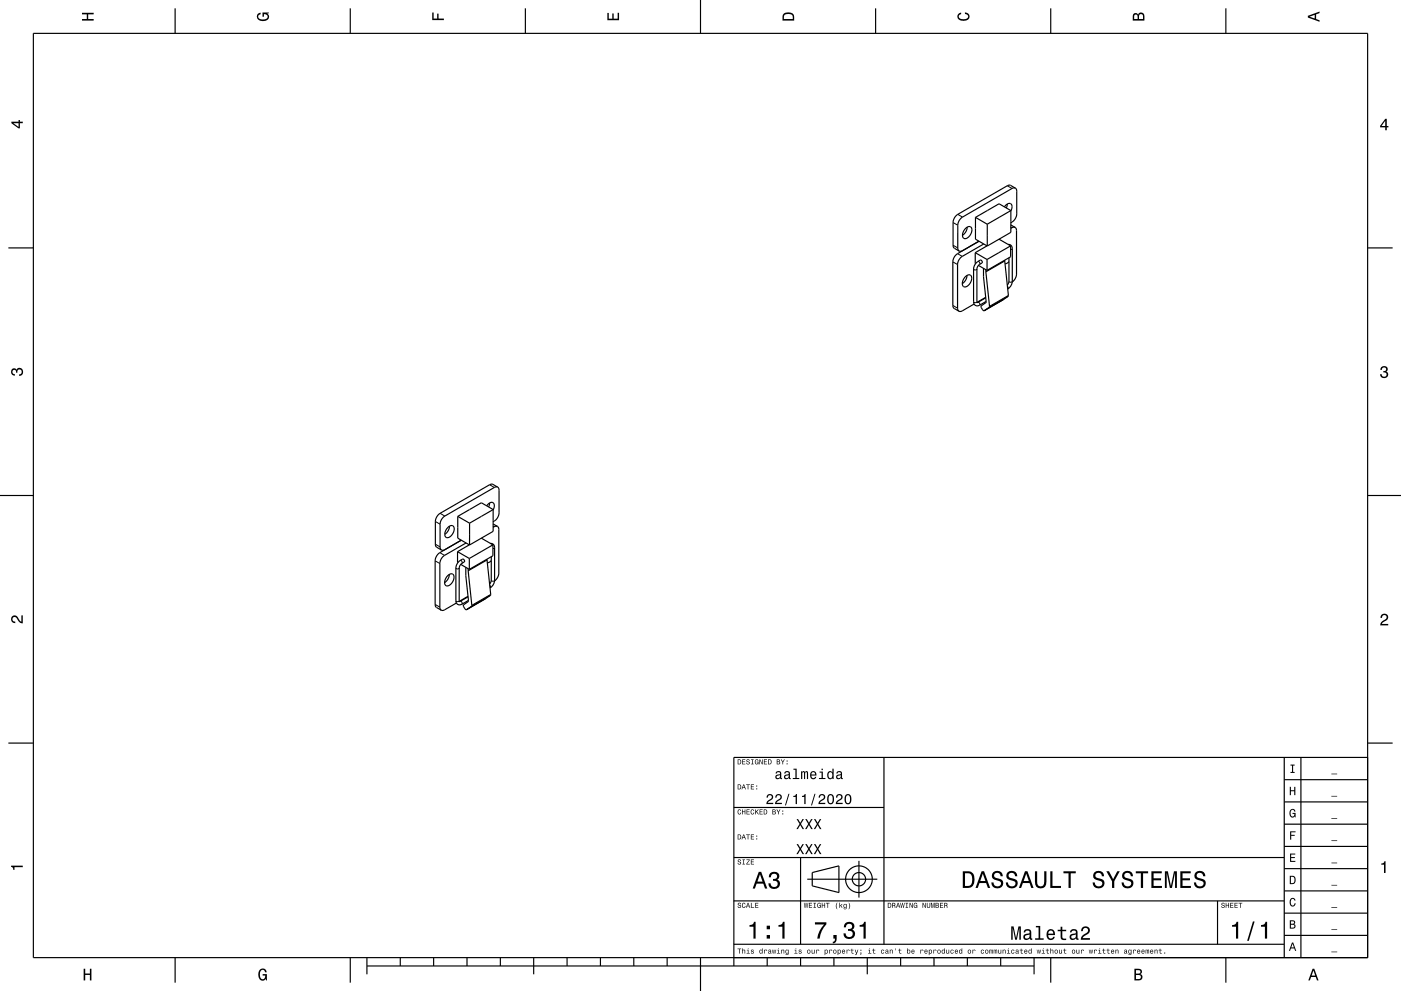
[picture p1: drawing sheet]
<svg xmlns="http://www.w3.org/2000/svg" width="420mm" height="297mm" viewBox="0 0 420 297" stroke-linecap="round" stroke-linejoin="round" font-family="sans-serif">
<g fill="none" stroke="#000" stroke-width=".3">
<path d="M302 55.7l1.4 .8M285.6 78.5l1.5 .8M285.7 73.5l1.4 .8M285.7 66.7l1.4 .8M287.1 76l1.4 .8M287.1 64.2l1.4 .9M293.2 78.4l.5 .3v.5M303 68.1l.3 .2M303.5 74.5l-.5 .3M285.6 91.5l1.5 .9M291.9 90.4l.4 .3 .6-.3M291.9 80.6l.4 .3 .6-.3"/>
<path d="M293.2 90.6l.5 .3v.6M300.7 89.8l-5.6 3.3M302 85.8l.3 .5-.1 .3M302.2 88.8l-5.6 3.3M302.3 88.5l-5.6 3.3M302.5 84.3l.4 .3 .6-.3M130.5 156.3l1.4 .8M131.9 153.8l1.4 .9M146.8 145.3l1.4 .8M147.8 157.7l.3 .2M130.5 168.1l1.4 .8M130.5 163.1l1.4 .8"/>
<path d="M131.9 165.6l1.4 .8M136.7 170.2l.4 .3 .6-.3M138 168l.5 .3v.5M145.5 179.4l-5.6 3.3M146.8 175.4l.3 .5-.1 .3M147 178.4l-5.6 3.3M147.1 178.1l-5.7 3.3M147.3 173.9l.4 .3 .6-.3M148.3 164.1l-.5 .3M130.5 181.1l1.4 .9M136.7 180l.4 .3 .6-.3M138 180.2l.5 .3v.6"/>
</g>
<g fill="none" stroke="#000" stroke-width=".35">
<path d="M10 10h400v277h-400zM52.5 2.5v7.5M105 2.5v7.5M157.5 2.5v7.5M210 0v10M262.5 2.5v7.5M315 2.5v7.5M367.5 2.5v7.5M304.4 56.4l.4 .9v7.1l-.6 1.4-1.2 1M304.4 56.4l-1 .1-14.9 8.6-.6 .5-.8 1.8v6.9l.4 .9M304.4 56.4l-1.6-.9-.6 .1-15.6 9.1-.9 1.7v7.3l.3 .6 1.5 .9M2.5 74.3h7.5"/>
<path d="M289.5 68.4a1.05 1.05 0 0 1 1.5-.4 1.05 1.05 0 0 1 .3 1.5 1.94 1.94 0 0 1-2.5 1.8l-.2-1.2zM290 68.1l-.5 1.4-1 1M292.4 75.7v3.3M292.4 75.7l3.5 2.1M292.4 65.2l3.6 2M292.4 65.2v6.5l3.6 2M293.3 79.5l2.6 1.5M293.5 72.3l-5 2.9h-1M293.5 72.3l-6.6 3.8-.8 .9-.4 .9v13.8l.2 .6 1.6 1M294.9 73.1l-6.6 3.9-1.1 1.5-.1 13.9 .4 .9M295.9 77.8v3.2M295.9 73.7l-3.5 2"/>
<path d="M296 67.2v6.5M299.5 71.7l3.5 2M301.1 62l.4-.5a1.05 1.05 0 0 1 1.5-.4 1.05 1.05 0 0 1 .3 1.5l-.3 .6M301.2 78.2l1.1 10.3-.1 .3-1.5 1M301.2 78.2l-5.7 3.3M301.2 78v.2M302 61.1l-.3 1.2M302.2 73.3l.1-.1a1.12 1.12 0 0 1 1.2 1.3l-.1 10.1a2.87 2.87 0 0 1-1.3 2M302.5 78.4l-1.2 .7M302.5 77.2v7.1l-.5 1.1M303 73.7v3.3l-7.1 4M303 73.7l-7.1 4.1"/>
<path d="M303 67.4l1.3 .8M303 63.1l-3.5-2-7.1 4.1M303 63.1l-7 4.1M303 63.1v6.5l-7 4.1M304.3 68.2l.4 .9v13.2l-.4 1.4-.8 .8M304.3 68.2l-.6-.1-.7 .3M410 74.3h7.5M289.4 82.9a1.05 1.05 0 0 1 1.5-.4 1.05 1.05 0 0 1 .3 1.5 1.94 1.94 0 0 1-2.4 1.8l-.3-1.2zM289.9 82.5l-.5 1.5-.9 1M292 91.1l-3.6 2.1-.9 .1M294.8 80.4v2.5l.8 7.7-1.4 1-.1 .4 .6 1 .4 .1M295.1 93.1h.1"/>
<path d="M295.5 89.1l-2.6 1.5M295.5 89.3l-2.6 1.3v-10.3a2.59 2.59 0 0 1 1.6-1.6l-.4-.7a2.87 2.87 0 0 0-2.2 2.6v9.8a1.14 1.14 0 0 0 .5 1.1 1.14 1.14 0 0 0 1.3 0l1.9-1.2M295.5 81.5l1.2 10.3-.1 .3-1.5 1M295.5 80.8v.7M300.7 89.8l-5.6 3.3M300.7 89.8h.1M302.1 85.3l-.1 .1M0 148.5h10M134.3 158.1a1.05 1.05 0 0 1 1.5-.5 1.05 1.05 0 0 1 .3 1.5 1.93 1.93 0 0 1-2.5 1.8l-.2-1.2zM134.8 157.7l-.5 1.4-1 1M137.2 154.8l3.6 2M137.2 154.8v6.5l3.6 2v-6.5"/>
<path d="M145.9 151.6l.4-.5a1.05 1.05 0 0 1 1.5-.5 1.05 1.05 0 0 1 .3 1.6l-.3 .6M146.8 150.7l-.3 1.2M147.8 157l1.3 .8M147.8 152.7v6.5l-10.6 6.1M147.8 152.7l-3.5-2-7.1 4.1M147.8 152.7l-7 4.1M149.1 157.8l.4 .9v13.2l-.4 1.4-.8 .8M149.1 157.8l-.6-.1-.7 .3M149.2 146l-1 .1-15.4 9-.5 .8-.4 1.1v6.9l.4 .9M149.2 146l.4 .9v7.1l-.6 1.4-1.2 1M149.2 146l-1.6-.9-.8 .1-14.9 8.6-.6 .6-.8 1.8v7.1l.3 .6 1.5 .9M410 148.5h10"/>
<path d="M132.3 164.8h1l5-2.9-6.6 3.8-.8 .9-.4 .9v13.8l.2 .6 1.6 1M134.2 172.5a1.05 1.05 0 0 1 1.5-.4 1.05 1.05 0 0 1 .3 1.5 1.94 1.94 0 0 1-2.4 1.8l-.3-.6 .1-.8zM134.7 172.2l-.5 1.4-.9 1M137.2 165.3l3.5 2.1M137.2 165.3v3.3M138.1 169.1l2.6 1.5M139.6 170v2.5l.8 7.5v.3l-1.4 1-.1 .3 .6 1 .4 .1M139.7 162.7l-6.6 3.9-1 1.3-.2 1v13.1l.4 .9M140.3 178.7l-2.6 1.5M140.3 178.9l-2.6 1.3v-10.3a2.57 2.57 0 0 1 1.6-1.6l-.4-.7a2.87 2.87 0 0 0-2.2 2.6v9.8a1.14 1.14 0 0 0 .5 1.1 1.14 1.14 0 0 0 1.3 0l1.9-1.2M140.3 171.1l1.1 10.3v.3l-1.5 1M140.3 170.4v.7"/>
<path d="M140.7 167.4v3.2M144.3 161.3l3.5 2M145.5 179.5l-5.6 3.2M145.5 179.4v.1M146 167.8l1.1 10.3-.1 .3-1.5 1M146 167.8l-5.7 3.3M146 167.6v.2M146.9 174.9l-.1 .1M147 162.9h.1a1.11 1.11 0 0 1 1.2 1.2l-.1 10.2a2.87 2.87 0 0 1-1.3 1.9M147.3 168l-1.2 .7M147.3 166.8v7.1l-.5 1.1M147.8 163.3l-7.1 4.1"/>
<path d="M147.8 163.3v3.3l-7.1 4M136.8 180.7l-3.6 2.1-.9 .1M139.9 182.7h.1M2.5 222.7h7.5M265 227v56M385 233.7h25M385 227v60M390 227v60M410 222.7h7.5M410 227h-190v62.5M220 257h165M220 242h45"/>
<path d="M240 257v26M257.5 258v11M385 253.7h25M385 247h25M385 240.3h25M220 270h165M242 263.5h21M243.5 261.5l8-2v8l-8-2zM365 270v13M385 273.7h25M385 267h25M385 260.3h25"/>
<path d="M52.5 287v7.5M105 287v7.5M110 289.5h200M110 287v5M120 287v2.5M130 287v2.5M140 287v2.5M150 287v2.5M160 287v5M170 287v2.5M180 287v2.5M190 287v2.5"/>
<path d="M200 287v2.5M210 287v10M220 283h165M230 287v2.5M240 287v2.5M250 287v2.5M260 287v5M270 287v2.5M280 287v2.5M290 287v2.5M300 287v2.5M310 287v5"/>
<path d="M315 287v7.5M367.5 287v7.5M385 280.3h25"/>
<circle cx="257.5" cy="263.5" r="2"/>
<circle cx="257.5" cy="263.5" r="4"/>
</g>
<g fill="#000">
<path d="M24.6 3.8h3.5v.5h-1.7v1.4h1.7v.5h-3.5v-.5h1.4v-1.4h-1.4z" fill-rule="evenodd"/>
<path d="M77.3 4.2l.8-.4v.5l-.3 .1a.68 .68 0 0 0-.4 .6 .68 .68 0 0 0 .4 .6 1.68 1.68 0 0 0 2.4-.6 .93 .93 0 0 0-1.1-.8v.8h-.4v-1.3h1.9v.3l-.5 .1 .4 .4a1.19 1.19 0 0 1-.9 1.7 1.9 1.9 0 0 1-2.6-1.3z" fill-rule="evenodd"/>
<path d="M129.6 3.8h.4v1.8h1.1v-1.5h.4v1.5h1.6v.4h-3.5z" fill-rule="evenodd"/>
<path d="M182.1 3.9h.4v1.7h1.1v-1.6h.4v1.6h1.2v-1.8h.4v2.3h-3.5z" fill-rule="evenodd"/>
<path d="M235 4a2.21 2.21 0 0 0-.4 2.2h3.5v-1.2a1.92 1.92 0 0 0-3.1-1zM235.3 4.4l.4-.2a1.45 1.45 0 0 1 2 .8v.7h-2.7l.1-1z" fill-rule="evenodd"/>
<path d="M287.3 4.2l.8-.4v.4l-.3 .1a.66 .66 0 0 0-.4 .6 .66 .66 0 0 0 .4 .6 1.69 1.69 0 0 0 2.5-.5 .9 .9 0 0 0-1-.8v-.5a1.24 1.24 0 0 1 1.4 1.1 1.24 1.24 0 0 1-1.1 1.4 1.93 1.93 0 0 1-2.6-1.2z" fill-rule="evenodd"/>
<path d="M339.8 4.2l-.2 2h3.5v-1.4a.98 .98 0 0 0-.7-1 .98 .98 0 0 0-1.2 .6 .84 .84 0 0 0-1.4-.2zM340.1 4.5l.4-.1 .4 .1 .1 1.2h-1zM341.6 4.4l.4-.2a.58 .58 0 0 1 .7 .7v.8h-1.2z" fill-rule="evenodd"/>
<path d="M392.1 4.7v.6l3.5 1.2v-.4l-1-.4v-1.4l1-.4v-.4zM392.6 5l1.5-.5v1z" fill-rule="evenodd"/>
<path d="M3.4 36.5v.4l2.1 1.6h.5v-1.6h.8v-.4h-.8v-.5h-.4v.5zM4 36.9h1.6v1.1z" fill-rule="evenodd"/>
<path d="M415.3 35.6l-1.6 2.1v.5h1.6v.8h.4v-.8h.5v-.4h-.5v-2.2zM415.3 36.2v1.6h-1.1z" fill-rule="evenodd"/>
<path d="M3.6 110.6a.86 .86 0 0 1 1.4 .2 1.12 1.12 0 0 1 1.5-.4 1.12 1.12 0 0 1 .3 1.6l-.5 .6-.6 .1v-.5a.72 .72 0 0 0 .9-.6 .72 .72 0 0 0-.8-.8 .72 .72 0 0 0-.6 .9h-.4a.62 .62 0 0 0-.4-.8 .62 .62 0 0 0-.8 .5 .62 .62 0 0 0 .5 .7h.4l-.1 .5a1.17 1.17 0 0 1-1-.7 1.17 1.17 0 0 1 .2-1.3z" fill-rule="evenodd"/>
<path d="M414.1 110a1.01 1.01 0 0 1 1.5-.2 1.01 1.01 0 0 1 0 1.6 1.12 1.12 0 0 1 .4 1.5 1.12 1.12 0 0 1-1.6 .3l-.6-.5-.1-.6h.5a.72 .72 0 0 0 .7 .9 .72 .72 0 0 0 .7-.8 .72 .72 0 0 0-.9-.6v-.4a.62 .62 0 0 0 .8-.4 .62 .62 0 0 0-.5-.8 .62 .62 0 0 0-.7 .5v.4h-.5z" fill-rule="evenodd"/>
<path d="M3.6 184.7a1.22 1.22 0 0 1 2 .8l.8 .8v-1.9h.4v2.4a2.76 2.76 0 0 1-2-1.8 .69 .69 0 0 0-1.1 .5 .69 .69 0 0 0 .9 .8v.4a1.19 1.19 0 0 1-1.2-.6 1.19 1.19 0 0 1 .2-1.4z" fill-rule="evenodd"/>
<path d="M414.2 184.2a1.18 1.18 0 0 1 1.9 .3 1.18 1.18 0 0 1-1 1.7l-.8 .8h1.9v.4h-2.4a2.76 2.76 0 0 1 1.8-2 .69 .69 0 0 0-.5-1.1 .69 .69 0 0 0-.8 .9h-.4z" fill-rule="evenodd"/>
<path d="M221.1 227.6v1.5h.5a.77 .77 0 0 0 .6-.8 .77 .77 0 0 0-.6-.7zM221.4 227.8a.58 .58 0 0 1 .6 .5 .58 .58 0 0 1-.6 .6zM222.5 227.6v1.5h.9v-.2h-.7v-.5h.7v-.2h-.7v-.4h.7v-.2zM223.9 227.7a.6 .6 0 0 0 0 .6 .6 .6 0 0 0 .7 .3 .33 .33 0 0 1-.3 .4 .33 .33 0 0 1-.4-.4h-.2a.54 .54 0 0 0 .6 .6 .54 .54 0 0 0 .5-.7 .54 .54 0 0 0-.8-.4 .28 .28 0 0 1 .2-.4 .28 .28 0 0 1 .4 .3h.2l-.1-.2-.2-.2zM225.2 227.6v.2h.3v1.1h-.3v.2h.7v-.2h-.2v-1.1h.2v-.2zM226.4 227.8a.72 .72 0 0 0-.2 .9 .72 .72 0 0 0 1 .3l.2 .1v-.8h-.5v.2h.3l-.2 .4a.52 .52 0 0 1-.6-.6 .52 .52 0 0 1 .7-.4l.3 .1-.3-.4zM227.7 227.6v1.5h.1v-1.2l.6 1.2h.2v-1.5h-.1v1.2l-.6-1.2zM229 227.6v1.5h1v-.2h-.8v-.5h.7v-.2h-.7v-.4h.7v-.2zM230.3 227.6v1.5h.5a.77 .77 0 0 0 .6-.8 .77 .77 0 0 0-.6-.7zM230.5 227.8a.58 .58 0 0 1 .6 .5 .58 .58 0 0 1-.6 .6zM232.9 227.6v1.5h.5a.42 .42 0 0 0 .5-.3 .42 .42 0 0 0-.3-.5l.2-.2-.1-.4zM233.1 227.8h.3a.23 .23 0 0 1 .2 .2 .23 .23 0 0 1-.2 .2h-.3zM233.1 228.4h.3a.26 .26 0 0 1 .3 .2 .26 .26 0 0 1-.3 .3h-.3zM234.1 227.6l.5 .9v.6h.2v-.6l.5-.9h-.3l-.3 .7-.4-.7zM235.8 228.8v.3h.3v-.3zM235.8 227.9v.3h.3v-.3z" fill-rule="evenodd"/>
<path d="M221.1 235.1v1.5h.5a.77 .77 0 0 0 .6-.8 .77 .77 0 0 0-.6-.7zM221.4 235.3a.58 .58 0 0 1 .6 .5 .58 .58 0 0 1-.6 .6zM222.8 235.1l-.5 1.5h.2l.2-.5h.5l.2 .5h.2l-.5-1.5zM223 235.3l.2 .7h-.5zM223.7 235.1v.2h.5v1.3h.2v-1.3h.4v-.2zM225.1 235.1v1.5h.9v-.2h-.7v-.5h.7v-.2h-.7v-.4h.7v-.2zM226.7 236.3v.3h.3v-.3zM226.7 235.4v.3h.3v-.3z" fill-rule="evenodd"/>
<path d="M232.7 231.3l-.2 .5h.4a.47 .47 0 0 1 .5-.4 .47 .47 0 0 1 .4 .6l-.2 .1a.78 .78 0 0 0-1.1 .4 .78 .78 0 0 0 .6 1l.8-.3 .1 .2 .4 .1v-.3h-.2v-1.4a.87 .87 0 0 0-.6-.7 .87 .87 0 0 0-.9 .2zM232.9 232.6l.9-.3v.4a.51 .51 0 0 1-.5 .5 .51 .51 0 0 1-.5-.5zM235.3 231.3l-.2 .5h.4a.47 .47 0 0 1 .5-.4 .47 .47 0 0 1 .4 .6l-.2 .1a.78 .78 0 0 0-1.1 .4 .78 .78 0 0 0 .6 1l.8-.3 .1 .2 .4 .1v-.3h-.2v-1.4a.87 .87 0 0 0-1.5-.5zM235.5 232.6l.9-.3v.4a.51 .51 0 0 1-.5 .5 .51 .51 0 0 1-.5-.5zM237.9 230.4v.3h.6v2.5h-.8v.3h1.9v-.3h-.8v-2.8zM240.2 231.2v2.3h.3v-1.8l.3-.3 .2 .3v1.8h.4v-1.8l.3-.3 .2 .4v1.7h.4l-.1-2.2-.4-.2-.5 .3-.4-.3-.4 .3v-.2zM243.1 231.4a1.25 1.25 0 0 0-.2 1.4 1.25 1.25 0 0 0 1.2 .7l.6-.7h-.4l-.5 .4a.65 .65 0 0 1-.6-.8h1.6v-.1a.96 .96 0 0 0-.5-1.1 .96 .96 0 0 0-1.2 .2zM243.4 231.6l.6-.1 .4 .6h-1.2zM245.7 231.2v.4h.6v1.6h-.8v.3h2v-.3h-.8v-2zM246.3 230.4v.4h.4v-.4zM248.2 231.4a1.28 1.28 0 0 0-.2 1.3 1.28 1.28 0 0 0 1.1 .8l.4-.4v.4h.4v-3.1h-.4v1.1a.77 .77 0 0 0-1.3-.1zM248.5 231.7a.53 .53 0 0 1 .6-.3 .53 .53 0 0 1 .4 .5v.4a.71 .71 0 0 1-.6 .9 1.02 1.02 0 0 1-.4-1.5zM251 231.3l-.3 .5h.4a.47 .47 0 0 1 .6-.4 .47 .47 0 0 1 .3 .6l-.2 .1a.78 .78 0 0 0-1.1 .4 .78 .78 0 0 0 .6 1l.8-.3 .1 .2 .5 .1v-.3h-.2l-.1-1.4a.87 .87 0 0 0-1.4-.5zM251.1 232.6l.9-.3v.4a.51 .51 0 0 1-.4 .5 .51 .51 0 0 1-.6-.5z" fill-rule="evenodd"/>
<path d="M386.7 235.8h.3v1h1v-1h.3v2.5h-.3v-1.2h-1v1.2h-.3z" fill-rule="evenodd"/>
<path d="M386.9 229.1h1.2v.3h-.4v1.9h.4v.3h-1.2v-.3h.4v-1.9h-.4z" fill-rule="evenodd"/>
<path d="M399.1 238.5h1.8v.2h-1.8z" fill-rule="evenodd"/>
<path d="M399.1 231.9h1.8v.2h-1.8z" fill-rule="evenodd"/>
<path d="M3.3 259.4h3.5v.5h-2.5v.8h-.3a.77 .77 0 0 0-.7-.9z" fill-rule="evenodd"/>
<path d="M221.3 257.7a.6 .6 0 0 0 0 .6 .6 .6 0 0 0 .7 .3 .33 .33 0 0 1-.3 .4 .33 .33 0 0 1-.4-.4h-.2a.54 .54 0 0 0 .6 .6 .54 .54 0 0 0 .5-.7 .54 .54 0 0 0-.8-.4 .28 .28 0 0 1 .2-.4 .28 .28 0 0 1 .4 .3h.1v-.2l-.2-.2zM222.6 257.6v.2h.3v1.1h-.3v.2h.7v-.2h-.2v-1.1h.2v-.2zM223.8 257.6v.2h.8l-.9 1.3h1.1v-.2h-.8l.8-1.3zM225.1 257.6v1.5h.9v-.2h-.7v-.5h.7v-.2h-.7v-.4h.7v-.2z" fill-rule="evenodd"/>
<path d="M221.1 250.1v1.5h.5a.77 .77 0 0 0 .6-.8 .77 .77 0 0 0-.6-.7zM221.4 250.3a.58 .58 0 0 1 .6 .5 .58 .58 0 0 1-.6 .6zM222.8 250.1l-.5 1.5h.2l.2-.5h.5l.2 .5h.2l-.5-1.5zM223 250.3l.2 .7h-.5zM223.7 250.1v.2h.5v1.3h.2v-1.3h.4v-.2zM225.1 250.1v1.5h.9v-.2h-.7v-.5h.7v-.2h-.7v-.4h.7v-.2zM226.7 251.3v.3h.3v-.3zM226.7 250.4v.3h.3v-.3z" fill-rule="evenodd"/>
<path d="M221.3 242.7a.72 .72 0 0 0-.2 1 .72 .72 0 0 0 .9 .3l.2-.5-.4 .4a.56 .56 0 0 1-.5-.6 .56 .56 0 0 1 .6-.5l.3 .2-.3-.4zM222.5 242.6v1.5h.2v-.7h.6v.7h.1v-1.5h-.1v.6h-.6v-.6zM223.8 242.6v1.5h1v-.2h-.8v-.5h.7v-.2h-.7v-.4h.7v-.2zM225.2 242.7a.72 .72 0 0 0-.2 1 .72 .72 0 0 0 .9 .3l.2-.5-.4 .4a.56 .56 0 0 1-.5-.6 .56 .56 0 0 1 .6-.5l.3 .2-.3-.4zM226.4 242.6v1.5h.2l.2-.7 .5 .7h.2l-.6-.9 .6-.6h-.3l-.6 .7v-.7zM227.7 242.6v1.5h1v-.2h-.8v-.5h.7v-.2h-.7v-.4h.7v-.2zM229 242.6v1.5h.5a.77 .77 0 0 0 .6-.8 .77 .77 0 0 0-.6-.7zM229.2 242.8a.58 .58 0 0 1 .6 .5 .58 .58 0 0 1-.6 .6zM231.6 242.6v1.5h.5a.42 .42 0 0 0 .5-.3 .42 .42 0 0 0-.3-.5l.2-.2-.1-.4zM231.8 242.8h.3a.23 .23 0 0 1 .2 .2 .23 .23 0 0 1-.2 .2h-.3zM231.8 243.4h.3a.26 .26 0 0 1 .3 .2 .26 .26 0 0 1-.3 .3h-.3zM232.8 242.6l.5 .9v.6h.2v-.6l.5-.9h-.3l-.3 .7-.4-.7zM234.5 243.8v.3h.3v-.3zM234.5 242.9v.3h.3v-.3z" fill-rule="evenodd"/>
<path d="M230.1 238.2l-.3 .8h.4a.6 .6 0 0 1 .4-.7 .6 .6 0 0 1 .8 .5 .6 .6 0 0 1-.5 .7l-.2 .1a1.4 1.4 0 0 0-1 1.4h2.1v-.4h-1.6l.7-.7a1 1 0 0 0 .8-1.4 1 1 0 0 0-1.6-.3zM232.7 238.2l-.3 .8h.4a.6 .6 0 0 1 .4-.7 .6 .6 0 0 1 .8 .5 .6 .6 0 0 1-.5 .7l-.2 .1a1.41 1.41 0 0 0-1 1.4h2.1v-.4h-1.6l.7-.7a1 1 0 0 0 .8-1.4 1 1 0 0 0-1.6-.3zM236.4 237.9l-1.1 3.5h.3l1.1-3.5zM237.8 238.5v.3h.7v2.2h.4v-3zM240.4 238.5v.3h.7v2.2h.4v-3zM244.2 237.9l-1.1 3.5h.3l1.1-3.5zM245.7 238.2l-.3 .8h.4a.6 .6 0 0 1 .5-.7 .6 .6 0 0 1 .7 .5 .6 .6 0 0 1-.4 .7l-.3 .1a1.4 1.4 0 0 0-1 1.4h2.1v-.4h-1.6l.7-.7a1 1 0 0 0 .8-1.4 1 1 0 0 0-1.6-.3zM248.2 238.4a1.73 1.73 0 0 0 .8 2.7 1.74 1.74 0 0 0 .8-2.7 .95 .95 0 0 0-1.6 0zM248.7 238.4l.3-.1a1.46 1.46 0 0 1 0 2.4l-.5-.3-.1-.4v-1zM250.9 238.2l-.3 .8h.4a.6 .6 0 0 1 .5-.7 .6 .6 0 0 1 .7 .5 .6 .6 0 0 1-.4 .7l-.3 .1a1.4 1.4 0 0 0-.9 1.4h2v-.4h-1.6l.7-.7a1 1 0 0 0 .8-1.4 1 1 0 0 0-1.6-.3zM253.4 238.4a1.74 1.74 0 0 0 .8 2.7 1.75 1.75 0 0 0 .8-2.7 .96 .96 0 0 0-1.6 0zM253.9 238.4l.3-.1a1.47 1.47 0 0 1 0 2.4l-.5-.3-.1-.4v-1z" fill-rule="evenodd"/>
<path d="M238.8 245.5l.9 1.4-.9 1.6h.4l.7-1.2 .7 1.2h.5l-1-1.6 .9-1.4h-.4l-.7 1.1-.6-1.1zM241.4 245.5l.9 1.4-.9 1.6h.4l.7-1.2 .7 1.2h.5l-1-1.6 .9-1.4h-.4l-.7 1.1-.6-1.1zM244 245.5l.9 1.4-.9 1.6h.4l.7-1.2 .7 1.2h.5l-1-1.6 .9-1.4h-.4l-.7 1.1-.6-1.1z" fill-rule="evenodd"/>
<path d="M238.8 253l.9 1.4-.9 1.6h.4l.7-1.2 .7 1.2h.5l-1-1.6 .9-1.4h-.4l-.7 1.1-.6-1.1zM241.4 253l.9 1.4-.9 1.6h.4l.7-1.2 .7 1.2h.5l-1-1.6 .9-1.4h-.4l-.7 1.1-.6-1.1zM244 253l.9 1.4-.9 1.6h.4l.7-1.2 .7 1.2h.5l-1-1.6 .9-1.4h-.4l-.7 1.1-.6-1.1z" fill-rule="evenodd"/>
<path d="M386.7 255.8h1.6v.3h-1.2v.8h1.1v.3h-1.1v.8h1.2v.3h-1.6z" fill-rule="evenodd"/>
<path d="M386.8 249.1h1.6v.3h-1.3v.8h1v.3h-1v1.1h-.3z" fill-rule="evenodd"/>
<path d="M386.8 242.8a.85 .85 0 0 1 1-.4 .85 .85 0 0 1 .6 .8h-.4l-.3-.5a1.04 1.04 0 0 0-.9 1 1.04 1.04 0 0 0 .7 1l.4-.2 .2-.6h-.6v-.3h.9v1.4l-.2-.4-.5 .4a1.2 1.2 0 0 1-1.1-1.8z" fill-rule="evenodd"/>
<path d="M399.1 258.5h1.8v.2h-1.8z" fill-rule="evenodd"/>
<path d="M399.1 251.9h1.8v.2h-1.8z" fill-rule="evenodd"/>
<path d="M399.1 245.2h1.8v.2h-1.8z" fill-rule="evenodd"/>
<path d="M221.3 270.7a.6 .6 0 0 0 0 .6 .6 .6 0 0 0 .7 .3 .33 .33 0 0 1-.3 .4 .33 .33 0 0 1-.4-.4h-.2a.54 .54 0 0 0 .6 .6 .54 .54 0 0 0 .5-.7 .54 .54 0 0 0-.8-.4 .28 .28 0 0 1 .2-.4 .28 .28 0 0 1 .4 .3h.1v-.2l-.2-.2zM222.6 270.7a.72 .72 0 0 0-.2 1 .72 .72 0 0 0 .9 .3l.2-.5-.4 .4a.56 .56 0 0 1-.5-.6 .56 .56 0 0 1 .6-.5l.3 .2-.3-.4zM224.1 270.6l-.5 1.5h.2l.2-.5h.6l.1 .5h.2l-.5-1.5zM224.3 270.8l.2 .7h-.5zM225.1 270.6v1.5h1v-.2h-.8v-1.3zM226.4 270.6v1.5h1v-.2h-.8v-.5h.7v-.2h-.7v-.4h.7v-.2z" fill-rule="evenodd"/>
<path d="M227.5 261.3l-1.9 5h.7l.5-1.5h2l.6 1.5h.6l-1.8-5zM227.8 262l.8 2.2h-1.5zM230.9 261.7l-.4 1.2h.6a.88 .88 0 0 1 .5-1.1 .88 .88 0 0 1 1.1 .4 .88 .88 0 0 1-.3 1.2h-.7v.6a1.03 1.03 0 0 1 1.4 .6 1.03 1.03 0 0 1-.7 1.3 1.03 1.03 0 0 1-1.3-.7l-.1-.5h-.6a1.68 1.68 0 0 0 2.1 1.7 1.68 1.68 0 0 0 .9-2.6l-.4-.2a1.29 1.29 0 0 0 .5-1.6 1.29 1.29 0 0 0-1.5-.7z" fill-rule="evenodd"/>
<path d="M241 270.6l.2 1.5h.2l.2-1.3 .3 1.3h.2l.2-1.5h-.2l-.1 1.3-.3-1.3h-.1l-.3 1.3-.1-1.3zM242.5 270.6v1.5h.9v-.2h-.7v-.5h.7v-.2h-.7v-.4h.7v-.2zM243.9 270.6v.2h.3v1.1h-.3v.2h.7v-.2h-.2v-1.1h.2v-.2zM245.1 270.8a.72 .72 0 0 0-.2 .9 .72 .72 0 0 0 1 .3l.2 .1v-.8h-.6v.2h.4l-.2 .4a.56 .56 0 0 1-.5-.6 .56 .56 0 0 1 .6-.5l.3 .2-.3-.4zM246.4 270.6v1.5h.2v-.7h.6v.7h.2v-1.5h-.2v.6h-.6v-.6zM247.6 270.6v.2h.5v1.3h.2v-1.3h.4v-.2zM250.9 270.5a1.35 1.35 0 0 0 .2 2 1.83 1.83 0 0 1 0-2zM251.6 270.5v1.6h.2l.2-.6 .4 .6h.2l-.4-.8 .4-.4-.8 .5v-.9zM253 271a.55 .55 0 0 0-.2 .8 .55 .55 0 0 0 .8 .1 .4 .4 0 0 1-.2 .5 .4 .4 0 0 1-.5-.2 .47 .47 0 0 0 .5 .3 .47 .47 0 0 0 .4-.5v-1.1l-.2 .2-.3-.2zM253.1 271.2l.1-.1a.39 .39 0 0 1 .4 .4 .39 .39 0 0 1-.5 .3zM254.4 270.5a1.85 1.85 0 0 1 0 2 1.22 1.22 0 0 0 0-2z" fill-rule="evenodd"/>
<path d="M266.1 270.6v1.5h.5a.77 .77 0 0 0 .6-.8 .77 .77 0 0 0-.6-.7zM266.4 270.8a.58 .58 0 0 1 .6 .5 .58 .58 0 0 1-.6 .6zM267.5 270.6v1.5h.2v-.7a.45 .45 0 0 1 .5 .2 .45 .45 0 0 1 0 .5l.3-.1-.3-.7a.42 .42 0 0 0 .2-.4 .42 .42 0 0 0-.4-.3zM267.7 270.8h.2a.26 .26 0 0 1 .3 .2 .26 .26 0 0 1-.3 .3h-.2zM269.1 270.6l-.5 1.5h.2l.2-.5h.6l.1 .5h.2l-.5-1.5zM269.3 270.8l.2 .7h-.5zM269.9 270.6l.2 1.5h.2l.3-1.3 .2 1.3h.2l.2-1.5h-.2l-.1 1.3-.3-1.3h-.1l-.3 1.3-.1-1.3zM271.5 270.6v.2h.3v1.1h-.3v.2h.7v-.2h-.2v-1.1h.2v-.2zM272.7 270.6v1.5h.1v-1.2l.6 1.2h.2v-1.5h-.1v1.2l-.6-1.2zM274 270.8a.72 .72 0 0 0-.1 .9 .72 .72 0 0 0 .9 .3l.2 .1v-.8h-.5v.2h.3l-.2 .4a.52 .52 0 0 1-.6-.6 .52 .52 0 0 1 .7-.4l.3 .1-.3-.4zM276.6 270.6v1.5h.1v-1.2l.6 1.2h.3v-1.5h-.2v1.2l-.6-1.2zM277.8 270.6v.9a.52 .52 0 0 0 .6 .6 .52 .52 0 0 0 .5-.6v-.9h-.2v.9a.33 .33 0 0 1-.3 .4 .33 .33 0 0 1-.4-.4v-.9zM279.1 270.6v1.5h.2v-1.4l.3 1.4h.2l.2-1.4v1.4h.2v-1.5h-.3l-.2 1.3-.3-1.3zM280.5 270.6v1.5h.5a.42 .42 0 0 0 .5-.3 .42 .42 0 0 0-.3-.5l.2-.2-.1-.4zM280.7 270.8h.3a.23 .23 0 0 1 .2 .2 .23 .23 0 0 1-.2 .2h-.3zM280.7 271.4h.3a.26 .26 0 0 1 .3 .2 .26 .26 0 0 1-.3 .3h-.3zM281.8 270.6v1.5h1v-.2h-.8v-.5h.7v-.2h-.7v-.4h.7v-.2zM283.1 270.6v1.5h.2v-.7a.45 .45 0 0 1 .5 .2 .45 .45 0 0 1 .1 .5l.2-.1-.3-.7a.42 .42 0 0 0 .2-.4 .42 .42 0 0 0-.4-.3zM283.3 270.8h.2a.26 .26 0 0 1 .3 .2 .26 .26 0 0 1-.3 .3h-.2z" fill-rule="evenodd"/>
<path d="M288.6 261.1v5h1.7a2.03 2.03 0 0 0 1.9-2.5 1.97 1.97 0 0 0-1.9-2.5zM289.3 261.7l1.5 .1a2.7 2.7 0 0 1 0 3.6l-1.5 .1zM294.3 261.1l-1.9 5h.7l.5-1.4h2l.6 1.4h.6l-1.8-5zM294.6 261.8l.8 2.2h-1.5zM297.8 261.4a1.38 1.38 0 0 0-.4 1.5 1.38 1.38 0 0 0 1.3 .9 1.1 1.1 0 0 1 1.3 1.3 1.19 1.19 0 0 1-1.3 .5 1.19 1.19 0 0 1-.9-1.1h-.6a1.73 1.73 0 0 0 2.1 1.8 1.73 1.73 0 0 0 1.1-2.6l-1.7-.6a.83 .83 0 0 1-.6-1.1 .83 .83 0 0 1 1.3-.3l.5 .5 .1 .4h.6a1.67 1.67 0 0 0-1-1.6 1.67 1.67 0 0 0-1.8 .4zM302.1 261.4a1.38 1.38 0 0 0-.4 1.5 1.38 1.38 0 0 0 1.4 .9 1.1 1.1 0 0 1 1.3 1.3 1.19 1.19 0 0 1-1.4 .5 1.19 1.19 0 0 1-.8-1.1h-.7a1.73 1.73 0 0 0 2.1 1.8 1.73 1.73 0 0 0 1.1-2.6l-1.1-.4a1.02 1.02 0 0 1-1.3-.9 1 1 0 0 1 1.1-.8 1 1 0 0 1 .9 1h.7a1.67 1.67 0 0 0-1-1.6 1.67 1.67 0 0 0-1.9 .4zM307.3 261.1l-1.8 5h.6l.5-1.4h2l.6 1.4h.6l-1.8-5zM307.7 261.8l.7 2.2h-1.5zM310.3 261.1v3.1a1.75 1.75 0 0 0 1.7 2.1 1.75 1.75 0 0 0 1.7-2.1v-3.1h-.7v3.2a1.1 1.1 0 0 1-1 1.4 1.1 1.1 0 0 1-1.1-1.4v-3.2zM314.9 261.1v5h3.2v-.6h-2.6v-4.4zM318.8 261.1v.6h1.5v4.4h.7v-4.4h1.5v-.6zM328.1 261.4a1.38 1.38 0 0 0-.3 1.5 1.38 1.38 0 0 0 1.3 .9 1.1 1.1 0 0 1 1.3 1.3 1.19 1.19 0 0 1-1.3 .5 1.19 1.19 0 0 1-.9-1.1h-.7a1.73 1.73 0 0 0 2.2 1.8 1.73 1.73 0 0 0 1-2.6l-1.1-.4a1.01 1.01 0 0 1-1.2-.9 .99 .99 0 0 1 1.1-.8 .99 .99 0 0 1 .8 1h.7a1.66 1.66 0 0 0-1-1.6 1.66 1.66 0 0 0-1.9 .4zM331.7 261.1l1.7 3v2h.6v-2l1.7-3h-.8l-1.2 2.4-1.2-2.4zM336.8 261.4a1.38 1.38 0 0 0-.4 1.5 1.38 1.38 0 0 0 1.4 .9 1.1 1.1 0 0 1 1.3 1.3 1.19 1.19 0 0 1-1.4 .5 1.19 1.19 0 0 1-.8-1.1h-.7a1.73 1.73 0 0 0 2.1 1.8 1.73 1.73 0 0 0 1.1-2.6l-1.7-.6a.83 .83 0 0 1-.6-1.1 .83 .83 0 0 1 1.3-.3l.5 .5 .1 .4h.7a1.67 1.67 0 0 0-1-1.6 1.67 1.67 0 0 0-1.9 .4zM340.5 261.1v.6h1.5v4.4h.7v-4.4h1.5v-.6zM345.2 261.1v5h3.1v-.6h-2.5v-1.7h2.3v-.6h-2.3v-1.5h2.5v-.6zM349.2 261.1v5h.6v-4.5l.9 4.5h.6l1-4.5v4.5h.5v-5h-.9l-.9 4.4-.9-4.4zM353.8 261.1v5h3.2v-.6h-2.5v-1.7h2.2v-.6h-2.2v-1.5h2.5v-.6zM358.5 261.4a1.38 1.38 0 0 0-.4 1.5 1.38 1.38 0 0 0 1.3 .9 1.1 1.1 0 0 1 1.3 1.3 1.19 1.19 0 0 1-1.3 .5 1.19 1.19 0 0 1-.8-1.1h-.7a1.73 1.73 0 0 0 2.1 1.8 1.73 1.73 0 0 0 1.1-2.6l-1.2-.4a1.01 1.01 0 0 1-1.2-.9 .99 .99 0 0 1 1.1-.8 .99 .99 0 0 1 .9 1h.7a1.66 1.66 0 0 0-1.1-1.6 1.66 1.66 0 0 0-1.8 .4z" fill-rule="evenodd"/>
<path d="M366.3 270.7a.6 .6 0 0 0 0 .6 .6 .6 0 0 0 .7 .3 .33 .33 0 0 1-.3 .4 .33 .33 0 0 1-.4-.4h-.2a.54 .54 0 0 0 .6 .6 .54 .54 0 0 0 .5-.7 .54 .54 0 0 0-.8-.4 .28 .28 0 0 1 .2-.4 .28 .28 0 0 1 .4 .3h.1v-.2l-.2-.2zM367.4 270.6v1.5h.3v-.7h.6v.7h.2v-1.5h-.2v.6h-.6v-.6zM368.8 270.6v1.5h.9v-.2h-.7v-.5h.7v-.2h-.7v-.4h.7v-.2zM370.1 270.6v1.5h1v-.2h-.8v-.5h.7v-.2h-.7v-.4h.7v-.2zM371.3 270.6v.2h.5v1.3h.2v-1.3h.4v-.2z" fill-rule="evenodd"/>
<path d="M386.7 262.5v2.5h.8a1.28 1.28 0 0 0 1-1.3 1.28 1.28 0 0 0-1-1.2zM387 262.8a.96 .96 0 0 1 1.1 .9 .96 .96 0 0 1-1.1 1z" fill-rule="evenodd"/>
<path d="M386.7 275.8v2.5h.9a.7 .7 0 0 0 .8-.5 .7 .7 0 0 0-.5-.8l.4-.6a.62 .62 0 0 0-.7-.6zM387 276.1h.5a.38 .38 0 0 1 .5 .4 .38 .38 0 0 1-.5 .3h-.5zM387 277.1h.5a.44 .44 0 0 1 .6 .5 .44 .44 0 0 1-.5 .4h-.6z" fill-rule="evenodd"/>
<path d="M386.9 269.4a.85 .85 0 0 1 .9-.3 .85 .85 0 0 1 .6 .8h-.4l-.3-.5a1.05 1.05 0 0 0-.8 .9 1.05 1.05 0 0 0 .6 1.1l.4-.2 .2-.5h.3a.89 .89 0 0 1-.7 1 .89 .89 0 0 1-1-.7z" fill-rule="evenodd"/>
<path d="M399.1 278.5h1.8v.2h-1.8z" fill-rule="evenodd"/>
<path d="M399.1 271.9h1.8v.2h-1.8z" fill-rule="evenodd"/>
<path d="M399.1 265.2h1.8v.2h-1.8z" fill-rule="evenodd"/>
<path d="M414.1 258.8a.77 .77 0 0 0 .9-.7h.4v3.5h-.5v-2.5h-.8z" fill-rule="evenodd"/>
<path d="M25.1 290.3h.4v1.5h1.5v-1.5h.4v3.5h-.4v-1.6h-1.5v1.6h-.4z" fill-rule="evenodd"/>
<path d="M77.8 290.7a1.19 1.19 0 0 1 1.3-.4 1.19 1.19 0 0 1 .9 1.1h-.5l-.1-.3a.69 .69 0 0 0-.6-.5 .69 .69 0 0 0-.7 .4 1.69 1.69 0 0 0 .6 2.5 .93 .93 0 0 0 .8-1.1h-.8v-.5h1.3v1.9h-.2l-.1-.4-.4 .4a1.19 1.19 0 0 1-1.8-.9v-1.6z" fill-rule="evenodd"/>
<path d="M221.1 284.3v.2h.5v1.3h.1v-1.3h.5v-.2zM222.5 284.2v1.6h.2v-.7a.27 .27 0 0 1 .2-.3 .27 .27 0 0 1 .3 .3v.7h.2v-.8a.38 .38 0 0 0-.3-.4 .38 .38 0 0 0-.4 .2v-.6zM223.9 284.7l.3 .1v.8l-.4 .2h1l-.4-.2v-.9zM224.2 284.2l.2 .2zM225.2 284.7v.4l.6 .3a.26 .26 0 0 1-.2 .3 .26 .26 0 0 1-.3-.3h-.2a.42 .42 0 0 0 .6 .4 .42 .42 0 0 0 .1-.6l-.5-.3 .2-.2 .5 .2-.1-.2zM227.8 284.7a.54 .54 0 0 0-.2 .8 .54 .54 0 0 0 .8 .1l.2 .2v-1.6h-.2v.6l-.3-.2zM227.9 284.9l.1-.1a.39 .39 0 0 1 .4 .4 .39 .39 0 0 1-.5 .3zM229.1 284.6v1.2h.2v-1l.7 .2a.38 .38 0 0 0-.3-.4 .38 .38 0 0 0-.4 .2zM230.4 284.7l-.1 .3 .6-.2v.3a.44 .44 0 0 0-.5 .1 .44 .44 0 0 0 .1 .6l.8-.2-.2-.9zM230.5 285.4a.25 .25 0 0 1 .5 0 .25 .25 0 0 1-.5 0zM231.4 284.6l.3 1.2h.2l.2-1 .1 1h.2l.3-1.2h-.2l-.2 1-.1-1h-.2l-.2 1-.2-1zM233 284.7l.3 .1v.8l-.4 .2h1l-.4-.2v-.9zM233.3 284.2l.2 .2zM234.2 284.6v1.2h.2v-.7a.27 .27 0 0 1 .2-.3 .27 .27 0 0 1 .3 .3v.7h.2v-.8a.38 .38 0 0 0-.2-.4 .38 .38 0 0 0-.5 .2zM235.6 284.7a.55 .55 0 0 0-.2 .8 .55 .55 0 0 0 .8 .1 .41 .41 0 0 1-.2 .5 .41 .41 0 0 1-.5-.2 .47 .47 0 0 0 .5 .3 .47 .47 0 0 0 .4-.5v-1.1l-.2 .2-.3-.2zM235.7 284.9l.1-.1a.39 .39 0 0 1 .4 .4 .39 .39 0 0 1-.5 .3zM238.2 284.7l.3 .1v.8l-.4 .2h1l-.4-.2v-.9zM238.5 284.2l.2 .2zM239.5 284.7v.4l.6 .3a.26 .26 0 0 1-.2 .3 .26 .26 0 0 1-.3-.3h-.2a.42 .42 0 0 0 .6 .4 .42 .42 0 0 0 .1-.6l-.5-.3 .3-.2 .4 .2-.1-.2zM242 285.2a.57 .57 0 0 0 1.1 0 .57 .57 0 0 0-1.1 0zM242.2 284.9l.1-.1a.4 .4 0 0 1 .5 .4 .4 .4 0 0 1-.6 .3zM243.3 284.6v.8a.38 .38 0 0 0 .3 .4 .38 .38 0 0 0 .4-.2l.2 .2v-1.2h-.2v.9l-.3 .2-.2-.2v-.9zM244.7 284.6v1.2h.2l.1-1 .6 .2a.38 .38 0 0 0-.3-.4 .38 .38 0 0 0-.4 .2zM247.2 284.6v1.6h.2l.1-.5a.53 .53 0 0 0 .7-.5 .53 .53 0 0 0-.8-.4zM247.5 284.9l.1-.1a.39 .39 0 0 1 .4 .4 .39 .39 0 0 1-.5 .3zM248.6 284.6v1.2h.2l.1-1 .6 .2a.38 .38 0 0 0-.3-.4 .38 .38 0 0 0-.4 .2zM249.8 285.2a.57 .57 0 0 0 1.1 0 .57 .57 0 0 0-1.1 0zM250 284.9l.1-.1a.4 .4 0 0 1 .5 .4 .4 .4 0 0 1-.6 .3zM251.1 284.6v1.6h.2l.1-.5a.53 .53 0 0 0 .7-.5 .53 .53 0 0 0-.8-.4zM251.4 284.9l.1-.1a.39 .39 0 0 1 .4 .4 .39 .39 0 0 1-.5 .3zM252.5 284.7a.57 .57 0 0 0-.1 .9 .57 .57 0 0 0 .9 0v-.1l-.5 .1-.2-.3h.8l-.2-.6-.3-.1zM252.7 284.8h.3l.2 .3h-.6zM253.8 284.6v1.2h.2l.1-1 .6 .2a.38 .38 0 0 0-.3-.4 .38 .38 0 0 0-.4 .2zM255.3 284.3v.4l-.3 .1h.3l.1 .9 .5 .1-.4-.4v-.6h.4v-.1h-.4v-.4zM256.2 284.6l.5 1.3-.4 .3h.3l.7-1.6h-.2l-.3 1-.3-1zM257.9 284.6v.3h.3v-.3zM257.9 285.5l.2 .3-.2 .4 .3-.4v-.3zM260.3 284.7l.3 .1v.8l-.4 .2h1l-.4-.2v-.9zM260.6 284.2l.2 .2zM261.8 284.3v.4l-.3 .1h.3l.1 .9 .5 .1-.4-.4v-.6h.4v-.1h-.4v-.4zM264.2 284.7a.57 .57 0 0 0 0 .9 .57 .57 0 0 0 .8 0l-.1-.2a.32 .32 0 0 1-.5 0 .32 .32 0 0 1 0-.4 .32 .32 0 0 1 .5 0h.2l-.3-.4zM265.6 284.7l-.1 .3 .5-.2 .1 .3a.42 .42 0 0 0-.6 .1 .42 .42 0 0 0 .3 .6l.3-.2 .3 .2-.1-.9-.2-.3zM265.6 285.4a.26 .26 0 0 1 .5 0 .26 .26 0 0 1-.5 0zM266.7 284.6v1.2h.2v-.7a.27 .27 0 0 1 .3-.3 .27 .27 0 0 1 .3 .3v.7h.1v-.8a.38 .38 0 0 0-.2-.4 .38 .38 0 0 0-.5 .2zM268.4 284.2l.2 .6zM269.6 284.3v.4l-.3 .1h.3l.1 .9 .5 .1-.4-.4v-.6h.4v-.1h-.4v-.4zM271.9 284.2v1.6l.2-.2a.5 .5 0 0 0 .8-.4 .5 .5 0 0 0-.8-.4v-.6zM272.2 284.9l.1-.1a.39 .39 0 0 1 .4 .4 .39 .39 0 0 1-.5 .3zM273.3 284.7a.57 .57 0 0 0 0 .9 .57 .57 0 0 0 .8 0l.1-.1-.6 .1-.2-.3h.8l-.2-.6-.3-.1zM273.5 284.8h.3l.2 .3h-.6zM275.9 284.6v1.2h.2l.1-1 .6 .2a.38 .38 0 0 0-.3-.4 .38 .38 0 0 0-.4 .2zM277.3 284.7a.57 .57 0 0 0-.1 .9 .57 .57 0 0 0 .8 0l.1-.1-.6 .1-.2-.3h.8l-.1-.6-.4-.1zM277.4 284.8h.3l.2 .3h-.6zM278.4 284.6v1.6h.2l.1-.5a.53 .53 0 0 0 .8-.5 .53 .53 0 0 0-.9-.4zM278.7 284.9l.1-.1a.39 .39 0 0 1 .4 .4 .39 .39 0 0 1-.5 .3zM279.8 284.6v1.2h.2l.1-1 .6 .2a.38 .38 0 0 0-.3-.4 .38 .38 0 0 0-.4 .2zM281 285.2a.57 .57 0 0 0 1.1 0 .57 .57 0 0 0-1.1 0zM281.3 284.9l.1-.1a.4 .4 0 0 1 .4 .4 .4 .4 0 0 1-.5 .3zM282.4 284.7a.54 .54 0 0 0-.1 .8 .54 .54 0 0 0 .8 .1l.2 .2v-1.6h-.2v.6l-.4-.2zM282.6 284.9l.1-.1a.39 .39 0 0 1 .4 .4 .39 .39 0 0 1-.5 .3zM283.7 284.6v.8a.38 .38 0 0 0 .2 .4 .38 .38 0 0 0 .5-.2l.2 .2v-1.2h-.2l-.1 .9-.2 .2-.2-.2-.1-.9zM285.1 284.7a.57 .57 0 0 0-.1 .9 .57 .57 0 0 0 .8 0l-.1-.2a.32 .32 0 0 1-.5 0 .32 .32 0 0 1 0-.4 .32 .32 0 0 1 .5 0h.2l-.3-.4zM286.4 284.7a.57 .57 0 0 0-.1 .9 .57 .57 0 0 0 .8 0l.1-.1-.6 .1-.2-.3h.8l-.1-.6-.4-.1zM286.5 284.8h.3l.2 .3h-.6zM287.6 284.7a.54 .54 0 0 0-.1 .8 .54 .54 0 0 0 .8 .1l.2 .2v-1.6h-.2v.6l-.4-.2zM287.8 284.9l.1-.1a.39 .39 0 0 1 .4 .4 .39 .39 0 0 1-.5 .3zM290.1 285.2a.57 .57 0 0 0 1.1 0 .57 .57 0 0 0-1.1 0zM290.4 284.9a.38 .38 0 0 1 .5 .3 .38 .38 0 0 1-.5 .3zM291.5 284.6v1.2h.2l.1-1 .6 .2a.38 .38 0 0 0-.3-.4 .38 .38 0 0 0-.4 .2zM294.2 284.7a.57 .57 0 0 0-.1 .9 .57 .57 0 0 0 .9 0l-.2-.2a.32 .32 0 0 1-.5 0 .32 .32 0 0 1 0-.4 .32 .32 0 0 1 .5 0h.2l-.3-.4zM295.3 285.2a.6 .6 0 0 0 1.2 0 .6 .6 0 0 0-1.2 0zM295.6 284.9l.1-.1a.4 .4 0 0 1 .4 .4 .4 .4 0 0 1-.5 .3zM296.6 284.6v1.2h.2l.1-1.1 .1 1.1h.2l.2-1.1 .1 1.1h.1l-.1-1.2zM297.9 284.6v1.2h.2l.1-1.1 .1 1.1h.2l.2-1.1 .1 1.1h.1l-.1-1.2zM299.3 284.6v.8a.38 .38 0 0 0 .2 .4 .38 .38 0 0 0 .5-.2l.2 .2v-1.2h-.2v.9l-.3 .2-.2-.2v-.9zM300.6 284.6v1.2h.2v-.7a.27 .27 0 0 1 .2-.3 .27 .27 0 0 1 .3 .3v.7h.2v-.8a.38 .38 0 0 0-.3-.4 .38 .38 0 0 0-.4 .2zM302 284.7l.3 .1v.8l-.4 .2h.9l-.3-.2v-.9zM302.3 284.2l.2 .2zM303.3 284.7a.57 .57 0 0 0-.1 .9 .57 .57 0 0 0 .9 0l-.2-.2a.32 .32 0 0 1-.5 0 .32 .32 0 0 1 0-.4 .32 .32 0 0 1 .5 0h.2l-.3-.4zM304.6 284.7l-.1 .3 .5-.2 .1 .3a.42 .42 0 0 0-.6 .1 .42 .42 0 0 0 .3 .6l.4-.2 .3 .2-.2-.9-.2-.3zM304.6 285.4a.26 .26 0 0 1 .5 0 .26 .26 0 0 1-.5 0zM306 284.3v.4l-.3 .1h.3l.1 .9 .6 .1-.5-.4v-.6h.5v-.1h-.5v-.4zM307.2 284.7a.57 .57 0 0 0-.1 .9 .57 .57 0 0 0 .8 0l.1-.1-.6 .1-.2-.3h.8l-.1-.6-.4-.1zM307.3 284.8h.3l.2 .3h-.6zM308.4 284.7a.54 .54 0 0 0-.1 .8 .54 .54 0 0 0 .8 .1l.2 .2v-1.6h-.2v.6l-.3-.2zM308.6 284.9l.1-.1a.39 .39 0 0 1 .4 .4 .39 .39 0 0 1-.5 .3zM310.8 284.6l.3 1.2h.2l.1-1 .2 1h.2l.3-1.2h-.2l-.2 1-.2-1h-.2l-.1 1-.2-1zM312.4 284.7l.3 .1v.8l-.4 .2h1l-.4-.2v-.9zM312.7 284.2l.2 .2zM313.8 284.3v.4l-.3 .1h.3l.1 .9 .6 .1-.5-.4v-.6h.5v-.1h-.5v-.4zM314.9 284.2v1.6h.2v-.7a.27 .27 0 0 1 .2-.3 .27 .27 0 0 1 .3 .3v.7h.2v-.8a.38 .38 0 0 0-.3-.4 .38 .38 0 0 0-.4 .2v-.6zM316.1 285.2a.6 .6 0 0 0 1.2 0 .6 .6 0 0 0-1.2 0zM316.4 284.9l.1-.1a.4 .4 0 0 1 .4 .4 .4 .4 0 0 1-.5 .3zM317.5 284.6v.8a.38 .38 0 0 0 .2 .4 .38 .38 0 0 0 .5-.2l.2 .2v-1.2h-.2v.9l-.3 .2-.2-.2v-.9zM319 284.3v.4l-.3 .1h.3l.1 .9 .6 .1-.5-.4v-.6h.5v-.1h-.5v-.4zM321.3 285.2a.6 .6 0 0 0 1.2 0 .6 .6 0 0 0-1.2 0zM321.6 284.9l.1-.1a.4 .4 0 0 1 .4 .4 .4 .4 0 0 1-.5 .3zM322.7 284.6v.8a.38 .38 0 0 0 .2 .4 .38 .38 0 0 0 .5-.2l.2 .2v-1.2h-.2v.9l-.3 .2-.2-.2v-.9zM324.1 284.6v1.2h.2v-1l.7 .2a.38 .38 0 0 0-.3-.4 .38 .38 0 0 0-.5 .2zM326.4 284.6l.3 1.2h.2l.1-1 .2 1h.2l.3-1.2h-.2l-.2 1-.2-1h-.2l-.1 1-.2-1zM328 284.6v1.2h.2v-1l.7 .2a.38 .38 0 0 0-.3-.4 .38 .38 0 0 0-.5 .2zM329.3 284.7l.3 .1v.8l-.4 .2h1l-.4-.2v-.9zM329.6 284.2l.2 .2zM330.8 284.3v.4l-.4 .1h.4v.9l.6 .1-.5-.4v-.6h.5v-.1h-.5v-.4zM332.1 284.3v.4l-.4 .1h.4v.9l.6 .1-.5-.4v-.6h.5v-.1h-.5v-.4zM333.2 284.7a.57 .57 0 0 0-.1 .9 .57 .57 0 0 0 .9 0v-.1l-.6 .1-.1-.3h.7l-.1-.6-.4-.1zM333.4 284.8h.3l.1 .3h-.5zM334.4 284.6v1.2h.2v-.7a.27 .27 0 0 1 .2-.3 .27 .27 0 0 1 .3 .3v.7h.2v-.8a.38 .38 0 0 0-.3-.4 .38 .38 0 0 0-.4 .2zM337.1 284.7l-.1 .3 .5-.2 .1 .3a.44 .44 0 0 0-.5 .1 .44 .44 0 0 0 .1 .6l.8-.2-.2-.9zM337.2 285.4a.25 .25 0 0 1 .5 0 .25 .25 0 0 1-.5 0zM338.4 284.7a.55 .55 0 0 0-.2 .8 .55 .55 0 0 0 .8 .1 .41 .41 0 0 1-.2 .5 .41 .41 0 0 1-.5-.2 .47 .47 0 0 0 .5 .4 .47 .47 0 0 0 .4-.6v-1.1l-.2 .2-.3-.2zM338.5 284.9l.1-.1a.39 .39 0 0 1 .4 .4 .39 .39 0 0 1-.5 .3zM339.7 284.6v1.2h.2v-1l.7 .2a.38 .38 0 0 0-.3-.4 .38 .38 0 0 0-.4 .2zM341 284.7a.57 .57 0 0 0-.1 .9 .57 .57 0 0 0 .9 0v-.1l-.6 .1-.1-.3h.7l-.1-.6-.3-.1zM341.2 284.8h.3l.1 .3h-.5zM342.3 284.7a.57 .57 0 0 0-.1 .9 .57 .57 0 0 0 .9 0v-.1l-.5 .1-.2-.3h.7l-.1-.6-.3-.1zM342.5 284.8h.3l.1 .3h-.5zM343.4 284.6v1.2h.2l.2-1.1 .1 1.1h.1l.2-1.1 .1 1.1h.2l-.1-1.2zM344.9 284.7a.57 .57 0 0 0-.1 .9 .57 .57 0 0 0 .9 0v-.1l-.5 .1-.2-.3h.7l-.1-.6-.3-.1zM345.1 284.8h.3l.1 .3h-.5zM346.1 284.6v1.2h.2v-.7a.27 .27 0 0 1 .2-.3 .27 .27 0 0 1 .3 .3v.7h.2v-.8a.38 .38 0 0 0-.2-.4 .38 .38 0 0 0-.5 .2zM347.7 284.3v.4l-.4 .1h.4v.9l.6 .1-.4-.4v-.6h.4v-.1h-.4v-.4zM349 285.5v.3h.3v-.3z" fill-rule="evenodd"/>
<path d="M224.7 277.2v.5h1.2v3.6h.6v-5h-.5a1.1 1.1 0 0 1-1.3 .9zM229.8 280.2v1.1h1v-1.1zM229.8 277.4v1.1h1v-1.1zM233.4 277.2v.5h1.1v3.6h.7v-5h-.5a1.1 1.1 0 0 1-1.3 .9z" fill-rule="evenodd"/>
<path d="M244.3 276.4v.7h2.7a7.4 7.4 0 0 0-2 4.2h.7a7.5 7.5 0 0 1 2-4.3v-.6zM249.8 280.2v1.1l.5 .1a.68 .68 0 0 1-.6 .9v.5a1.19 1.19 0 0 0 1.1-1.4v-1.2zM253.4 276.7l-.4 1.2h.6a.88 .88 0 0 1 .5-1.1 .88 .88 0 0 1 1.1 .4 .88 .88 0 0 1-.3 1.2h-.7v.6a1.03 1.03 0 0 1 1.4 .6 1.03 1.03 0 0 1-.7 1.3 1.03 1.03 0 0 1-1.3-.7l-.1-.5h-.6a1.68 1.68 0 0 0 2.1 1.7 1.68 1.68 0 0 0 .9-2.6l-.4-.2a1.29 1.29 0 0 0 .5-1.6 1.29 1.29 0 0 0-1.5-.7zM257.7 277.2v.5h1.2v3.6h.6v-5h-.5a1.1 1.1 0 0 1-1.3 .9z" fill-rule="evenodd"/>
<path d="M303.1 277.6v4h.5v-3.6l.7 3.6h.5l.8-3.6v3.6h.4v-4h-.7l-.7 3.6-.7-3.6zM307.2 278.7l-.3 .7h.5a.63 .63 0 0 1 .7-.6 .63 .63 0 0 1 .5 .9l-.7 .1a.97 .97 0 0 0-1.1 1.2 .97 .97 0 0 0 1.4 .6l.5-.4 .1 .4 .7 .1v-.4l-.3-.1v-1.8a1.16 1.16 0 0 0-.8-1 1.16 1.16 0 0 0-1.2 .3zM307.4 280.4l1.2-.3a.88 .88 0 0 1-.2 1 .88 .88 0 0 1-1 .1zM310.6 277.5v.4h.7v3.3h-1v.4h2.6v-.4h-1v-3.7zM314.1 278.9a1.76 1.76 0 0 0 .9 2.8 1.21 1.21 0 0 0 1.2-.9h-.5l-.2 .4-.5 .1a.86 .86 0 0 1-.7-1.1h2a1.33 1.33 0 0 0-.6-1.5 1.33 1.33 0 0 0-1.6 .2zM314.5 279.1a.75 .75 0 0 1 .9-.1 .75 .75 0 0 1 .4 .8h-1.5zM318 277.7v.9h-.9v.5h.9v2a1.2 1.2 0 0 0 1.6 .6v-.4a.79 .79 0 0 1-1.1-.4v-1.8h1.1v-.5h-1.1v-.9zM321.1 278.7l-.3 .7h.4a.63 .63 0 0 1 .8-.6 .63 .63 0 0 1 .4 .9l-.6 .1a.97 .97 0 0 0-1.1 1.2 .97 .97 0 0 0 1.4 .6l.5-.4 .1 .4 .6 .1v-.4l-.2-.1-.1-1.8a1.16 1.16 0 0 0-.7-1 1.16 1.16 0 0 0-1.2 .3zM321.3 280.4l1.2-.3a.88 .88 0 0 1-.2 1 .88 .88 0 0 1-1 .1zM324.5 278l-.4 1.1h.5a.81 .81 0 0 1 .6-1 .81 .81 0 0 1 1 .6 .81 .81 0 0 1-.6 1l-.3 .1a1.88 1.88 0 0 0-1.3 1.8h2.8v-.5h-2.2l.9-.9a1.34 1.34 0 0 0 1.1-1.9 1.34 1.34 0 0 0-2.1-.3z" fill-rule="evenodd"/>
<path d="M340.1 290.3v3.5h1.3a.98 .98 0 0 0 1.1-.7 .98 .98 0 0 0-.6-1.2 .86 .86 0 0 0 .4-1 .86 .86 0 0 0-1-.6zM340.6 290.8h.7a.53 .53 0 0 1 .6 .5 .53 .53 0 0 1-.7 .5h-.6zM340.6 292.2h.7a.61 .61 0 0 1 .7 .6 .61 .61 0 0 1-.7 .6h-.7z" fill-rule="evenodd"/>
<path d="M369.4 277.2v.5h1.1v3.6h.7v-5h-.5a1.1 1.1 0 0 1-1.3 .9zM375.6 276.2l-1.7 5.8h.5l1.7-5.8zM378 277.2v.5h1.2v3.6h.7v-5h-.5a1.1 1.1 0 0 1-1.4 .9z" fill-rule="evenodd"/>
<path d="M387.3 282.5l-.9 2.5h.3l.3-.8h1l.3 .8h.3l-.9-2.5zM387.5 282.8l.4 1.1h-.8z" fill-rule="evenodd"/>
<path d="M393.5 290.3l-1.3 3.5h.5l.3-1h1.4l.4 1h.5l-1.3-3.5zM393.7 290.8l.6 1.6h-1.1z" fill-rule="evenodd"/>
<path d="M399.1 285.2h1.8v.2h-1.8z" fill-rule="evenodd"/>
</g>
</svg>
